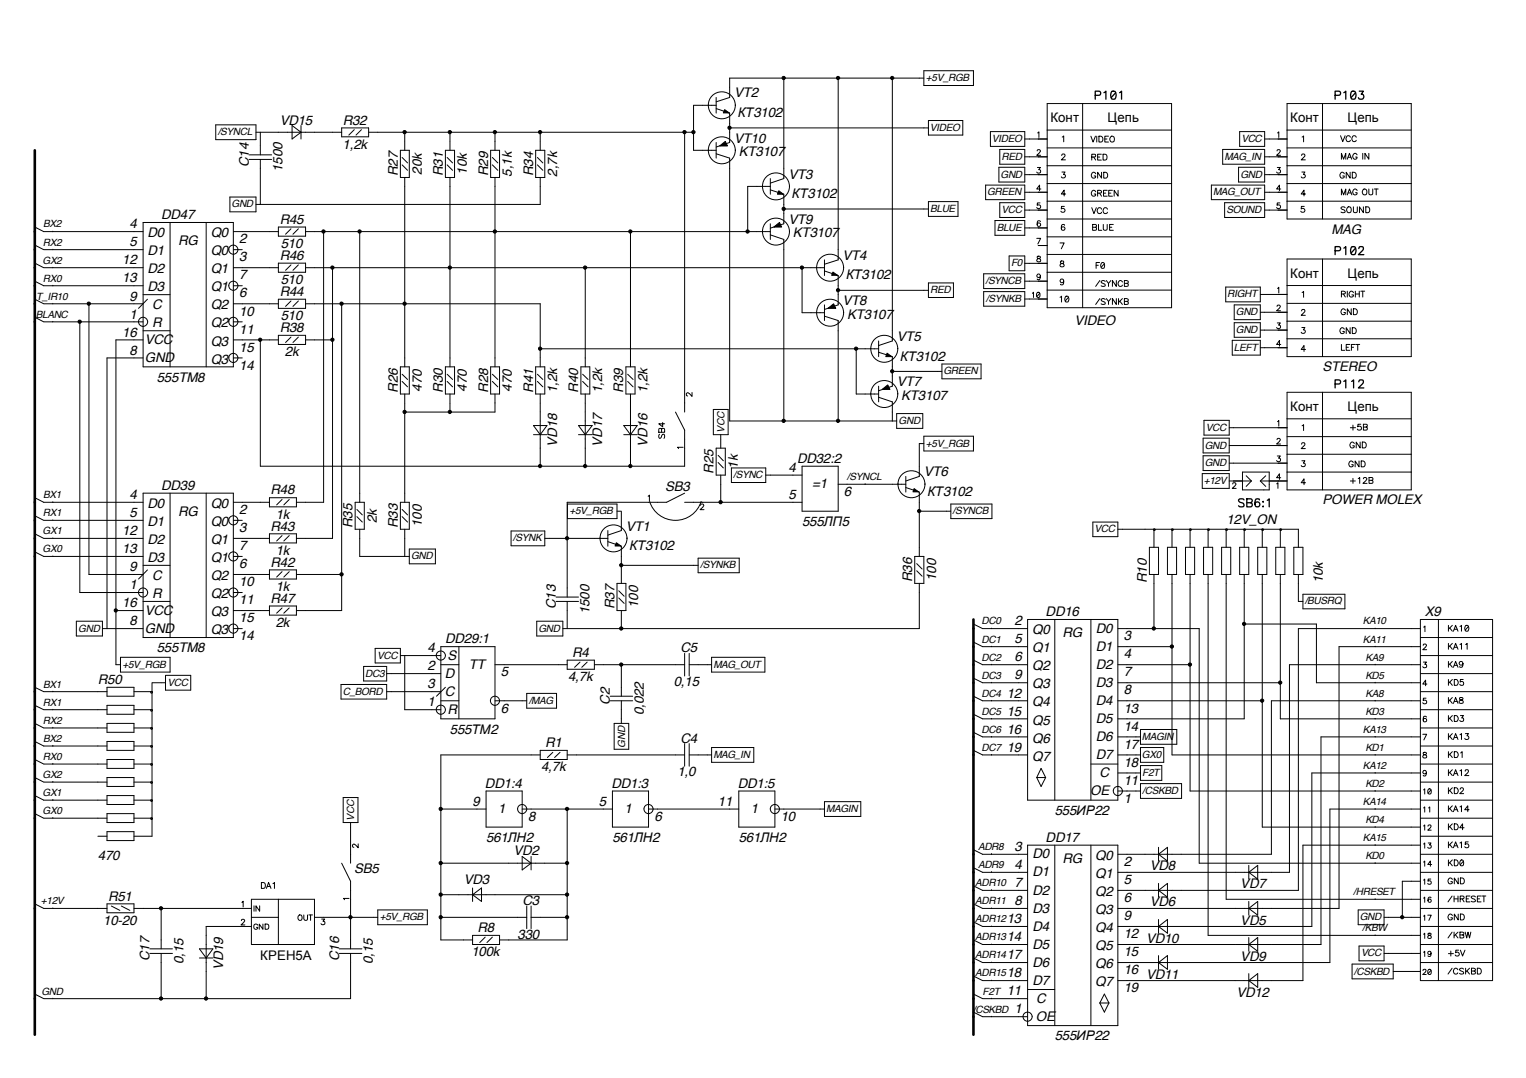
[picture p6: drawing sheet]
<svg xmlns="http://www.w3.org/2000/svg" width="297mm" height="210mm" viewBox="0 0 297 210" stroke-linecap="round" stroke-linejoin="round" font-family="sans-serif">
<defs><g id="words">
<g font-size="2.6">
<text x="142.9" y="19">VT2</text>
<text x="143.6" y="22.8">КТ3102</text>
<text x="204.5" y="23.8">Конт</text>
<text x="215.6" y="23.8">Цепь</text>
<text x="251.2" y="23.8">Конт</text>
<text x="262.3" y="23.8">Цепь</text>
<text x="54.4" y="24.3">VD15</text>
<text x="66.7" y="28.9">1,2k</text>
<text x="66.7" y="24.3">R32</text>
<text x="142.9" y="27.8">VT10</text>
<text x="48.4" y="32.6" transform="rotate(-90 48.4 32.6)">C14</text>
<text x="55" y="33.5" transform="rotate(-90 55 33.5)">1500</text>
<text x="77.4" y="34.3" transform="rotate(-90 77.4 34.3)">R27</text>
<text x="82.1" y="34" transform="rotate(-90 82.1 34)">20k</text>
<text x="86.2" y="34.3" transform="rotate(-90 86.2 34.3)">R31</text>
<text x="90.9" y="34" transform="rotate(-90 90.9 34)">10k</text>
<text x="95" y="34.3" transform="rotate(-90 95 34.3)">R29</text>
<text x="99.7" y="34.4" transform="rotate(-90 99.7 34.4)">5,1k</text>
<text x="103.8" y="34.3" transform="rotate(-90 103.8 34.3)">R34</text>
<text x="108.5" y="34.4" transform="rotate(-90 108.5 34.4)">2,7k</text>
<text x="143.8" y="30.4">KT3107</text>
<text x="153.5" y="34.8">VT3</text>
<text x="154.1" y="38.6">КТ3102</text>
<text x="25.2" y="48">5</text>
<text x="25.2" y="44.5">4</text>
<text x="28.7" y="46.2">D0</text>
<text x="31.4" y="42.7">DD47</text>
<text x="34.7" y="47.7">RG</text>
<text x="41" y="46.2">Q0</text>
<text x="46.6" y="47.4">2</text>
<text x="54.4" y="43.6">R45</text>
<text x="153.5" y="43.6">VT9</text>
<text x="154.3" y="46.2">KT3107</text>
<text x="259.2" y="45.5">MAG</text>
<text x="23.8" y="51.5">12</text>
<text x="28.7" y="53.2">D2</text>
<text x="28.7" y="49.7">D1</text>
<text x="41" y="53.2">Q1</text>
<text x="41" y="49.7">Q0</text>
<text x="46.6" y="50.9">3</text>
<text x="54.4" y="50.6">R46</text>
<text x="54.7" y="48.3">510</text>
<text x="164" y="50.6">VT4</text>
<text x="23.8" y="55">13</text>
<text x="25.2" y="58.5">9</text>
<text x="28.7" y="56.7">D3</text>
<text x="41" y="56.7">Q1</text>
<text x="46.6" y="54.4">7</text>
<text x="46.6" y="57.9">6</text>
<text x="54.4" y="57.6">R44</text>
<text x="54.7" y="55.3">510</text>
<text x="164" y="59.4">VT8</text>
<text x="164.7" y="54.4">КТ3102</text>
<text x="251.2" y="54.1">Конт</text>
<text x="262.3" y="54.1">Цепь</text>
<text x="23.8" y="65.5">16</text>
<text x="25.2" y="62">1</text>
<text x="29.6" y="63.8">R</text>
<text x="29.6" y="60.3">C</text>
<text x="41" y="63.8">Q2</text>
<text x="41" y="60.3">Q2</text>
<text x="46.6" y="65">11</text>
<text x="46.6" y="61.4">10</text>
<text x="54.4" y="64.7">R38</text>
<text x="54.7" y="62.3">510</text>
<text x="164.9" y="62">KT3107</text>
<text x="209.1" y="63.3">VIDEO</text>
<text x="25.2" y="69.1">8</text>
<text x="28.2" y="70.5">GND</text>
<text x="28.2" y="67">VCC</text>
<text x="41" y="67.3">Q3</text>
<text x="41" y="70.8">Q3</text>
<text x="46.6" y="72">14</text>
<text x="46.6" y="68.5">15</text>
<text x="55.5" y="69.4">2k</text>
<text x="174.5" y="66.4">VT5</text>
<text x="175.2" y="70.2">КТ3102</text>
<text x="30.5" y="74.3">555TM8</text>
<text x="77.4" y="76.5" transform="rotate(-90 77.4 76.5)">R26</text>
<text x="82.1" y="76.3" transform="rotate(-90 82.1 76.3)">470</text>
<text x="86.2" y="76.5" transform="rotate(-90 86.2 76.5)">R30</text>
<text x="90.9" y="76.3" transform="rotate(-90 90.9 76.3)">470</text>
<text x="95" y="76.5" transform="rotate(-90 95 76.5)">R28</text>
<text x="99.7" y="76.3" transform="rotate(-90 99.7 76.3)">470</text>
<text x="103.8" y="76.5" transform="rotate(-90 103.8 76.5)">R41</text>
<text x="108.5" y="76.6" transform="rotate(-90 108.5 76.6)">1,2k</text>
<text x="112.6" y="76.5" transform="rotate(-90 112.6 76.5)">R40</text>
<text x="117.2" y="76.6" transform="rotate(-90 117.2 76.6)">1,2k</text>
<text x="121.3" y="76.5" transform="rotate(-90 121.3 76.5)">R39</text>
<text x="126" y="76.6" transform="rotate(-90 126 76.6)">1,2k</text>
<text x="174.5" y="75.2">VT7</text>
<text x="175.4" y="77.8">KT3107</text>
<text x="257.4" y="72.3">STEREO</text>
<text x="251.2" y="80">Конт</text>
<text x="262.3" y="80">Цепь</text>
<text x="108.5" y="87" transform="rotate(-90 108.5 87)">VD18</text>
<text x="117.2" y="87" transform="rotate(-90 117.2 87)">VD17</text>
<text x="126" y="87" transform="rotate(-90 126 87)">VD16</text>
<text x="31.4" y="95.4">DD39</text>
<text x="129.5" y="95.6">SB3</text>
<text x="138.9" y="92.3" transform="rotate(-90 138.9 92.3)">R25</text>
<text x="143.6" y="91.3" transform="rotate(-90 143.6 91.3)">1k</text>
<text x="153.5" y="91.9">4</text>
<text x="155.2" y="90.1">DD32:2</text>
<text x="158.1" y="95.1">=1</text>
<text x="179.8" y="92.8">VT6</text>
<text x="25.2" y="100.7">5</text>
<text x="25.2" y="97.2">4</text>
<text x="28.7" y="98.9">D0</text>
<text x="34.7" y="100.4">RG</text>
<text x="41" y="98.9">Q0</text>
<text x="46.6" y="100.1">2</text>
<text x="52.7" y="96.3">R48</text>
<text x="53.7" y="101">1k</text>
<text x="73.3" y="101.8" transform="rotate(-90 73.3 101.8)">2k</text>
<text x="153.5" y="97.2">5</text>
<text x="164.3" y="96.6">6</text>
<text x="180.5" y="96.6">КТ3102</text>
<text x="238.7" y="102">12V_ON</text>
<text x="257.4" y="98.2">POWER MOLEX</text>
<text x="23.8" y="104.2">12</text>
<text x="23.8" y="107.7">13</text>
<text x="28.7" y="105.9">D2</text>
<text x="28.7" y="102.4">D1</text>
<text x="41" y="105.9">Q1</text>
<text x="41" y="102.4">Q0</text>
<text x="46.6" y="107.1">7</text>
<text x="46.6" y="103.6">3</text>
<text x="52.7" y="103.3">R43</text>
<text x="68.6" y="102.8" transform="rotate(-90 68.6 102.8)">R35</text>
<text x="77.4" y="102.8" transform="rotate(-90 77.4 102.8)">R33</text>
<text x="82.1" y="102.6" transform="rotate(-90 82.1 102.6)">100</text>
<text x="121.8" y="103.3">VT1</text>
<text x="122.5" y="107.1">КТ3102</text>
<text x="156.1" y="102.4">555ЛП5</text>
<text x="25.2" y="111.2">9</text>
<text x="28.7" y="109.4">D3</text>
<text x="29.6" y="113">C</text>
<text x="41" y="109.4">Q1</text>
<text x="41" y="113">Q2</text>
<text x="46.6" y="110.6">6</text>
<text x="52.7" y="110.3">R42</text>
<text x="53.7" y="108">1k</text>
<text x="177.5" y="113.4" transform="rotate(-90 177.5 113.4)">R36</text>
<text x="182.2" y="113.2" transform="rotate(-90 182.2 113.2)">100</text>
<text x="223.2" y="113.6" transform="rotate(-90 223.2 113.6)">R10</text>
<text x="257.5" y="113.6" transform="rotate(-90 257.5 113.6)">10k</text>
<text x="23.8" y="118.3">16</text>
<text x="25.2" y="114.7">1</text>
<text x="28.2" y="119.7">VCC</text>
<text x="29.6" y="116.5">R</text>
<text x="41" y="116.5">Q2</text>
<text x="41" y="120">Q3</text>
<text x="46.6" y="117.7">11</text>
<text x="46.6" y="114.1">10</text>
<text x="52.7" y="117.4">R47</text>
<text x="53.7" y="115">1k</text>
<text x="108.2" y="118.6" transform="rotate(-90 108.2 118.6)">C13</text>
<text x="114.8" y="119.6" transform="rotate(-90 114.8 119.6)">1500</text>
<text x="119.6" y="118.6" transform="rotate(-90 119.6 118.6)">R37</text>
<text x="124.2" y="118.4" transform="rotate(-90 124.2 118.4)">100</text>
<text x="203.5" y="120">DD16</text>
<text x="277.3" y="120">X9</text>
<text x="25.2" y="121.8">8</text>
<text x="28.2" y="123.2">GND</text>
<text x="41" y="123.5">Q3</text>
<text x="46.6" y="124.7">14</text>
<text x="46.6" y="121.2">15</text>
<text x="53.7" y="122.1">2k</text>
<text x="86.7" y="125.3">DD29:1</text>
<text x="197.4" y="121.8">2</text>
<text x="197.4" y="125.3">5</text>
<text x="200.9" y="123.5">Q0</text>
<text x="206.8" y="124.1">RG</text>
<text x="213.3" y="123.2">D0</text>
<text x="218.7" y="124.7">3</text>
<text x="30.5" y="127">555TM8</text>
<text x="83.2" y="127">4</text>
<text x="83.2" y="130.5">2</text>
<text x="87.1" y="128.5">S</text>
<text x="91.3" y="130.3">TT</text>
<text x="97.5" y="131.7">5</text>
<text x="111.4" y="127.9">R4</text>
<text x="132.5" y="127">C5</text>
<text x="197.4" y="128.8">6</text>
<text x="200.9" y="127">Q1</text>
<text x="200.9" y="130.5">Q2</text>
<text x="213.3" y="130.3">D2</text>
<text x="213.3" y="126.8">D1</text>
<text x="218.7" y="131.7">7</text>
<text x="218.7" y="128.2">4</text>
<text x="19" y="133.2">R50</text>
<text x="83.2" y="137.6">1</text>
<text x="83.2" y="134">3</text>
<text x="86.6" y="132">D</text>
<text x="86.6" y="135.5">C</text>
<text x="110.6" y="132.6">4,7k</text>
<text x="118.7" y="137.3" transform="rotate(-90 118.7 137.3)">C2</text>
<text x="131.1" y="133.6">0,15</text>
<text x="196" y="135.8">12</text>
<text x="197.4" y="132.3">9</text>
<text x="200.9" y="134">Q3</text>
<text x="200.9" y="137.6">Q4</text>
<text x="213.3" y="133.8">D3</text>
<text x="213.3" y="137.3">D4</text>
<text x="218.7" y="135.2">8</text>
<text x="87.1" y="139">R</text>
<text x="87.6" y="142.8">555ТМ2</text>
<text x="97.5" y="138.7">6</text>
<text x="125.3" y="139.3" transform="rotate(-90 125.3 139.3)">0,022</text>
<text x="196" y="139.3">15</text>
<text x="196" y="142.8">16</text>
<text x="200.9" y="141.1">Q5</text>
<text x="213.3" y="140.8">D5</text>
<text x="218.7" y="142.3">14</text>
<text x="218.7" y="138.7">13</text>
<text x="106.1" y="145.5">R1</text>
<text x="132.5" y="144.6">C4</text>
<text x="196" y="146.4">19</text>
<text x="200.9" y="144.6">Q6</text>
<text x="200.9" y="148.1">Q7</text>
<text x="213.3" y="144.3">D6</text>
<text x="213.3" y="147.8">D7</text>
<text x="218.7" y="145.8">17</text>
<text x="218.7" y="149.3">18</text>
<text x="94.4" y="153.4">DD1:4</text>
<text x="105.3" y="150.2">4,7k</text>
<text x="119" y="153.4">DD1:3</text>
<text x="131.9" y="151.2">1,0</text>
<text x="143.6" y="153.4">DD1:5</text>
<text x="212.2" y="154.9">OE</text>
<text x="214" y="151.4">C</text>
<text x="218.7" y="152.8">11</text>
<text x="92" y="156.9">9</text>
<text x="96.9" y="158.4">1</text>
<text x="102.8" y="159.8">8</text>
<text x="116.6" y="156.9">5</text>
<text x="121.5" y="158.4">1</text>
<text x="127.4" y="159.8">6</text>
<text x="139.7" y="156.9">11</text>
<text x="146.1" y="158.4">1</text>
<text x="152" y="159.8">10</text>
<text x="205.3" y="158.7">555ИР22</text>
<text x="218.7" y="156.3">1</text>
<text x="19" y="167.4">470</text>
<text x="94.6" y="163.9">561ЛН2</text>
<text x="99.9" y="166.6">VD2</text>
<text x="119.2" y="163.9">561ЛН2</text>
<text x="143.8" y="163.9">561ЛН2</text>
<text x="197.4" y="165.7">3</text>
<text x="201" y="167.1">D0</text>
<text x="203.5" y="163.9">DD17</text>
<text x="213.2" y="167.4">Q0</text>
<text x="68.9" y="170">SB5</text>
<text x="90.3" y="172.1">VD3</text>
<text x="197.4" y="169.2">4</text>
<text x="197.4" y="172.7">7</text>
<text x="201" y="170.7">D1</text>
<text x="206.8" y="168">RG</text>
<text x="213.2" y="171">Q1</text>
<text x="218.7" y="172.1">5</text>
<text x="218.7" y="168.6">2</text>
<text x="223.8" y="169.5">VD8</text>
<text x="241.4" y="173">VD7</text>
<text x="21" y="175.4">R51</text>
<text x="101.7" y="176.2">C3</text>
<text x="196" y="179.8">13</text>
<text x="197.4" y="176.2">8</text>
<text x="201" y="177.7">D3</text>
<text x="201" y="174.2">D2</text>
<text x="213.2" y="174.5">Q2</text>
<text x="213.2" y="178">Q3</text>
<text x="218.7" y="179.2">9</text>
<text x="218.7" y="175.7">6</text>
<text x="223.8" y="176.5">VD6</text>
<text x="20.1" y="180">10-20</text>
<text x="92.9" y="181.5">R8</text>
<text x="100.8" y="182.8">330</text>
<text x="196" y="183.3">14</text>
<text x="201" y="181.2">D4</text>
<text x="201" y="184.7">D5</text>
<text x="213.2" y="181.5">Q4</text>
<text x="213.2" y="185">Q5</text>
<text x="218.7" y="182.7">12</text>
<text x="223.1" y="183.6">VD10</text>
<text x="241.4" y="180">VD5</text>
<text x="29.1" y="187.2" transform="rotate(-90 29.1 187.2)">C17</text>
<text x="35.7" y="187.8" transform="rotate(-90 35.7 187.8)">0,15</text>
<text x="43.4" y="188.9" transform="rotate(-90 43.4 188.9)">VD19</text>
<text x="50.7" y="186.8">КРЕН5А</text>
<text x="66" y="187.2" transform="rotate(-90 66 187.2)">C16</text>
<text x="72.6" y="187.8" transform="rotate(-90 72.6 187.8)">0,15</text>
<text x="91.8" y="186.2">100k</text>
<text x="196" y="186.8">17</text>
<text x="196" y="190.3">18</text>
<text x="201" y="191.7">D7</text>
<text x="201" y="188.2">D6</text>
<text x="213.2" y="188.5">Q6</text>
<text x="218.7" y="189.7">16</text>
<text x="218.7" y="186.2">15</text>
<text x="223.1" y="190.6">VD11</text>
<text x="241.4" y="187.1">VD9</text>
<text x="196" y="193.8">11</text>
<text x="197.4" y="197.3">1</text>
<text x="201.7" y="195.3">C</text>
<text x="213.2" y="192">Q7</text>
<text x="218.7" y="193.2">19</text>
<text x="240.7" y="194.1">VD12</text>
<text x="201.6" y="198.8">OE</text>
<text x="205.3" y="202.6">555ИР22</text>
</g>
<g font-size="1.9">
<text x="180.2" y="15.8">+5V_RGB</text>
<text x="42.4" y="26.3">/SYNCL</text>
<text x="181" y="25.5">VIDEO</text>
<text x="193.1" y="27.7">VIDEO</text>
<text x="241.6" y="27.7">VCC</text>
<text x="194.8" y="34.6">GND</text>
<text x="194.9" y="31.1">RED</text>
<text x="238.3" y="31.1">MAG_IN</text>
<text x="241.5" y="34.6">GND</text>
<text x="45.1" y="40.4">GND</text>
<text x="181.1" y="41.3">BLUE</text>
<text x="192.2" y="38">GREEN</text>
<text x="194.9" y="41.5">VCC</text>
<text x="236.1" y="38">MAG_OUT</text>
<text x="238.7" y="41.5">SOUND</text>
<text x="8.3" y="47.8">RX2</text>
<text x="8.4" y="44.3">BX2</text>
<text x="194" y="45">BLUE</text>
<text x="8.3" y="51.3">GX2</text>
<text x="196.8" y="51.9">F0</text>
<text x="7.1" y="58.3">T_IR10</text>
<text x="8.3" y="54.8">RX0</text>
<text x="181.1" y="57.1">RED</text>
<text x="191.8" y="55.3">/SYNCB</text>
<text x="191.9" y="58.8">/SYNKB</text>
<text x="238.9" y="57.9">RIGHT</text>
<text x="7" y="61.9">BLANC</text>
<text x="240.6" y="64.9">GND</text>
<text x="240.6" y="61.4">GND</text>
<text x="240.2" y="68.3">LEFT</text>
<text x="183.6" y="72.9">GREEN</text>
<text x="174.9" y="82.6">GND</text>
<text x="234.7" y="83.9">VCC</text>
<text x="141" y="84.3" transform="rotate(-90 141 84.3)">VCC</text>
<text x="180.2" y="87">+5V_RGB</text>
<text x="234.5" y="87.3">GND</text>
<text x="142.7" y="93.1">/SYNC</text>
<text x="164.8" y="93.5">/SYNCL</text>
<text x="234.3" y="94.2">+12V</text>
<text x="234.5" y="90.8">GND</text>
<text x="8.3" y="100.5">RX1</text>
<text x="8.4" y="97">BX1</text>
<text x="110.8" y="100.1">+5V_RGB</text>
<text x="185.4" y="100.1">/SYNCB</text>
<text x="8.3" y="107.5">GX0</text>
<text x="8.3" y="104">GX1</text>
<text x="99.8" y="105.4">/SYNK</text>
<text x="213.1" y="103.6">VCC</text>
<text x="80" y="108.9">GND</text>
<text x="136.3" y="110.7">/SYNKB</text>
<text x="254" y="117.7">/BUSRQ</text>
<text x="15.2" y="123">GND</text>
<text x="104.8" y="123">GND</text>
<text x="191.1" y="121.6">DC0</text>
<text x="191.1" y="125.1">DC1</text>
<text x="265.3" y="121.6">KA10</text>
<text x="265.3" y="125.1">KA11</text>
<text x="23.8" y="130">+5V_RGB</text>
<text x="71.1" y="131.8">DC3</text>
<text x="73.4" y="128.2">VCC</text>
<text x="138.9" y="130">MAG_OUT</text>
<text x="191.1" y="128.6">DC2</text>
<text x="265.8" y="128.6">KA9</text>
<text x="8.3" y="137.4">RX1</text>
<text x="8.4" y="133.9">BX1</text>
<text x="32.6" y="133.5">VCC</text>
<text x="66.7" y="135.3">C_BORD</text>
<text x="102.9" y="137">/MAG</text>
<text x="191.1" y="132.1">DC3</text>
<text x="191.1" y="135.7">DC4</text>
<text x="265.8" y="132.1">KD5</text>
<text x="265.8" y="135.7">KA8</text>
<text x="8.3" y="140.9">RX2</text>
<text x="191.1" y="142.7">DC6</text>
<text x="191.1" y="139.2">DC5</text>
<text x="265.3" y="142.7">KA13</text>
<text x="265.8" y="139.2">KD3</text>
<text x="8.3" y="148">RX0</text>
<text x="8.4" y="144.5">BX2</text>
<text x="121.7" y="145.6" transform="rotate(-90 121.7 145.6)">GND</text>
<text x="138.9" y="147.6">MAG_IN</text>
<text x="191.1" y="146.2">DC7</text>
<text x="222.3" y="147.6">GX0</text>
<text x="222.3" y="144.1">MAGIN</text>
<text x="265.3" y="149.7">KA12</text>
<text x="265.8" y="146.2">KD1</text>
<text x="8.3" y="151.5">GX2</text>
<text x="8.3" y="155">GX1</text>
<text x="222.3" y="154.6">/CSKBD</text>
<text x="222.3" y="151.1">F2T</text>
<text x="265.8" y="153.2">KD2</text>
<text x="8.3" y="158.5">GX0</text>
<text x="69" y="159.8" transform="rotate(-90 69 159.8)">VCC</text>
<text x="160.8" y="158.1">MAGIN</text>
<text x="265.3" y="156.7">KA14</text>
<text x="265.8" y="160.2">KD4</text>
<text x="190.4" y="165.5">ADR8</text>
<text x="265.3" y="163.8">KA15</text>
<text x="265.8" y="167.3">KD0</text>
<text x="189.8" y="172.6">ADR10</text>
<text x="190.4" y="169.1">ADR9</text>
<text x="8" y="176.1">+12V</text>
<text x="73.9" y="179.2">+5V_RGB</text>
<text x="189.8" y="179.6">ADR12</text>
<text x="189.8" y="176.1">ADR11</text>
<text x="263.4" y="174.3">/HRESET</text>
<text x="264.7" y="179.2">GND</text>
<text x="189.8" y="183.1">ADR13</text>
<text x="265.2" y="181.3">/KBW</text>
<text x="189.8" y="190.1">ADR15</text>
<text x="189.8" y="186.6">ADR14</text>
<text x="263.5" y="189.8">/CSKBD</text>
<text x="264.9" y="186.2">VCC</text>
<text x="8.1" y="193.6">GND</text>
<text x="189.4" y="197.2">/CSKBD</text>
<text x="191.3" y="193.6">F2T</text>
</g>
</g></defs>
<g fill="none" stroke="#000" stroke-width=".19">
<path d="M139.4 19v3M152.6 15.2v19.6l-2.7 .9M163.2 15.2v35.4l-2.7 .8M173.7 15.2v51.2l-2.7 .9M179.8 15.2h-37.8v3.8l-2.6 .8M179.8 13.8h9.7v2.9h-9.7zM42 24.3h7.8v2.9h-7.8zM44.7 38.4h5.1v2.8h-5.1zM48.5 30.2h4.4M48.5 31h4.4M49.8 25.8h16.7M50.7 25.8v4.4"/>
<path d="M50.7 31v8.8M56.9 24.4l1.7 1.4-1.7 1.3zM58.6 24.4v2.7M66.5 24.9h5.3v1.7h-5.3zM69 25.2l-1.1 1.1M70.4 25.2l-1.1 1.1M71.8 25.8h63.2M77.9 29.3h1.8v5.3h-1.8zM78.3 30.7l1 1M78.3 32.1l1 1.1M78.8 25.8v3.5M78.8 34.6v36.8"/>
<path d="M86.7 29.3h1.8v5.3h-1.8zM87 30.7l1.1 1M87 32.1l1.1 1.1M87.6 25.8v3.5M87.6 34.6v36.8M95.5 29.3h1.7v5.3h-1.7zM95.8 30.7l1.1 1M95.8 32.1l1.1 1.1M96.4 25.8v3.5M96.4 34.6v36.8M104.3 29.3h1.7v5.3h-1.7zM104.6 30.7l1.1 1"/>
<path d="M104.6 32.1l1.1 1.1M105.2 25.8v3.5M105.2 34.6v5.2h-55.4M133.3 25.8v54.4M139.4 20.5h-4.4v8.8h4.4M139.4 21.1l2.6 .9v5.7l-2.6 .9M139.4 29.9l2.6 .9v51.2h32.5M139.4 27.7v3.1M142 24.9h38.7M149.9 36.3h-4.4v8.8M149.9 37l2.7 .8v5.8l-2.7 .8M149.9 34.8v3"/>
<path d="M180.7 23.5h6.7v2.8h-6.7zM180.7 39.3h5.8v2.8h-5.8zM191.9 36h7.6v2.9h-7.6zM192.8 25.6h6.7v2.9h-6.7zM194.4 32.6h5.1v2.8h-5.1zM194.6 29.1h4.9v2.9h-4.9zM194.6 39.5h4.9v2.8h-4.9zM199.5 37.4h4.3M199.5 34h4.3M199.5 30.5h4.3M199.5 27.1h4.3M201.9 29.4l.1-.2 .3-.1 .2 .4-.7 .7h.8"/>
<path d="M201.9 32.6h.6l-.3 .4a.38 .38 0 0 1 .4 .4 .38 .38 0 0 1-.4 .4 .38 .38 0 0 1-.4-.3M202 25.9l.2-.2v1.1M202.4 39.5h-.5v.5a.4 .4 0 0 1 .6 0 .4 .4 0 0 1-.1 .6 .4 .4 0 0 1-.6-.2M202.6 36.8h-.8l.6-.8v1.1M203.8 20.2h24.2v39.7h-24.2zM203.8 35.7h24.2M203.8 39.2h24.2M203.8 32.3h24.2M203.8 25.3h24.2M203.8 28.8h24.2M206.7 30.3l.2-.3h.3l.1 .2v.3l-.7 .6h.8M206.7 33.5h.6l-.3 .5a.38 .38 0 0 1 .2 .6 .38 .38 0 0 1-.6-.2"/>
<path d="M206.8 26.7l.3-.2v1.1M207.4 37.8h-.8l.5-.8v1.2M210.7 20.2v39.7M212.3 26.5l.5 1.2 .4-1.2M212.5 30.6l.7-.1v-.4l-.7-.1v1.2M212.9 30.6l.4 .6M213.3 37.4a.52 .52 0 0 0-.9-.1 .52 .52 0 0 0 .3 .9l.5-.1 .1-.3h-.3M213.3 33.8a.52 .52 0 0 0-.9 0 .52 .52 0 0 0 .3 .8h.5l.1-.3h-.3M213.5 26.5v1.2M213.7 37.6l.7-.1v-.3l-.7-.1v1.1M213.7 30.6h.4M213.9 26.5h.4a.61 .61 0 0 1 .4 .6 .61 .61 0 0 1-.4 .6h-.4z"/>
<path d="M214 37.6l.4 .6M214.4 30h-.7v1.2h.7M214.4 33.5v1.2l-.7-1.2v1.2M214.7 30h.4a.61 .61 0 0 1 .4 .6 .61 .61 0 0 1-.4 .6h-.4zM214.8 37.6h.4M214.8 33.5h.4a.61 .61 0 0 1 .4 .6 .61 .61 0 0 1-.4 .6h-.4zM215.1 27.1h.4M215.5 37.1h-.7v1.1h.7M215.8 26.5h-.7v1.2h.7M215.8 37.6h.4M216.2 26.7a.51 .51 0 0 1 .7 0 .51 .51 0 0 1 0 .7 .52 .52 0 0 1-.8 .1 .52 .52 0 0 1 .1-.8zM216.5 37.1h-.7v1.1h.7"/>
<path d="M217.6 37.1v1.1l-.7-1.1v1.1M235.8 36h10.4v2.9h-10.4zM238 29.1h8.2v2.9h-8.2zM238.4 39.5h7.8v2.8h-7.8zM241.1 32.6h5.1v2.8h-5.1zM241.3 25.6h4.9v2.9h-4.9zM246.2 37.4h4.3M246.2 34h4.3M246.2 30.5h4.3M246.2 27.1h4.3M248.6 29.4l.1-.2 .3-.1 .2 .4-.7 .7h.8M248.6 32.6h.6l-.3 .4a.38 .38 0 0 1 .4 .4 .38 .38 0 0 1-.4 .4 .38 .38 0 0 1-.4-.3"/>
<path d="M248.7 25.9l.2-.2v1.1M249.1 39.5h-.5v.5a.4 .4 0 0 1 .6 0 .4 .4 0 0 1-.1 .6 .4 .4 0 0 1-.6-.2M249.3 36.8h-.8l.5-.8v1.1M250.5 20.2h24.2v22.4h-24.2zM250.5 35.7h24.2M250.5 39.2h24.2M250.5 32.3h24.2M250.5 25.3h24.2M250.5 28.8h24.2M253.4 30.3l.2-.3h.3l.1 .2v.3l-.7 .6h.8M253.4 33.5h.6l-.3 .5a.38 .38 0 0 1 .2 .6 .38 .38 0 0 1-.6-.2M253.4 26.7l.3-.2v1.1"/>
<path d="M254.1 37.8h-.8l.5-.8v1.2M257.4 20.2v22.4M260.9 26.4l.5 1.2 .4-1.2M261.1 37.9v-1.1l.4 1.1 .5-1.1v1.1M261.1 31v-1.1l.4 1.1 .5-1.1v1.1M261.7 33.8a.52 .52 0 0 0-.9 0 .52 .52 0 0 0 .3 .8h.5l.1-.3h-.3M262.3 37.9l.4-1.1 .4 1.1M262.3 31l.4-1.1 .4 1.1M262.4 37.6h.6M262.4 30.6h.6M262.8 33.5v1.2l-.8-1.2v1.2M262.8 26.7a.43 .43 0 0 0-.5-.3 .43 .43 0 0 0-.3 .5 .47 .47 0 0 0 .2 .6 .47 .47 0 0 0 .6-.2"/>
<path d="M263.2 33.5h.4a.61 .61 0 0 1 .4 .6 .61 .61 0 0 1-.4 .6h-.4zM264 26.7a.43 .43 0 0 0-.5-.3 .43 .43 0 0 0-.4 .5 .47 .47 0 0 0 .3 .6 .47 .47 0 0 0 .6-.2M264.2 37.1a.52 .52 0 0 0-.9 0 .52 .52 0 0 0 .3 .8l.5-.1 .1-.3h-.3M264.2 30.2a.52 .52 0 0 0-.9 0 .52 .52 0 0 0 .3 .8l.5-.1 .1-.3h-.3M265.3 29.9v1.1M265.3 37a.51 .51 0 0 1 .7 0 .51 .51 0 0 1 0 .7 .52 .52 0 0 1-.8 .1 .52 .52 0 0 1 .1-.8zM266.4 36.8l.1 1 .2 .1 .5-.1v-1M266.4 29.9v1.1l-.7-1.1v1.1M267.5 36.8h.8M267.9 36.8v1.1M6.8 58.3l1.7 .9h19.4M6.8 51.2l1.7 .9h19.4"/>
<path d="M6.8 47.7l1.7 .9h19.4M6.8 54.8l1.7 .8h19.4M6.8 44.2l1.7 .9h19.4M10.3 45v.1M10.3 48.5v.1M10.3 52v.1M10.3 55.6h.1M10.3 59.1v.1M17.3 59.2v52.7h10.6M27.9 43.3h17.5v28.1h-17.5zM27.9 57.4h5.2M28.7 58.3l-1.7 1.7"/>
<path d="M33.1 43.3v28.1M40.1 43.3v28.1M45.4 59.2h8.8M45.4 52.1h8.8M45.4 48.6h1.8M45.4 55.6h1.8M45.4 45.1h8.8M54.2 44.2h5.3v1.8h-5.3zM54.2 51.2h5.3v1.8h-5.3zM54.2 58.3h5.3v1.7h-5.3zM56.6 51.6l-1 1M56.6 58.6l-1 1.1"/>
<path d="M56.6 44.5l-1 1.1M58.1 51.6l-1.1 1M58.1 58.6l-1.1 1.1M58.1 44.5l-1.1 1.1M59.5 59.2h45.7v12.2M59.5 52.1h101M59.5 45.1h90.4M63 45.1v52.7h-5.3M64.7 52.1v52.7h-7M66.5 59.2v59.7h-8.8M70 45.1v52.7M113.9 52.1v19.3"/>
<path d="M122.7 45.1v26.3M149.9 45.7l2.7 .9v35.4M149.9 43.6v3M152.6 40.7h28.1M156.1 52.1v8.8h4.4M160.5 52.8l2.7 .9v5.7l-2.7 .9M160.5 50.6v3.1M160.5 59.4v3M163.2 56.5h17.5M180.7 55.1h4.9v2.8h-4.9zM191.5 53.3h8v2.9h-8zM191.5 56.8h8v2.8h-8z"/>
<path d="M193.7 42.9h5.8v2.9h-5.8zM196.4 49.8h3.1v2.9h-3.1zM199.5 40.9h4.3M199.5 58.2h4.3M199.5 54.8h4.3M199.5 51.3h4.3M199.5 44.4h4.3M201 57.1l.2-.2v1M201.8 46.4h.8l-.6 1.1M201.9 57a.5 .5 0 0 1 .6 .3 .5 .5 0 0 1-.4 .6l-.3-.1v-.5zM201.9 49.9v.4l.7 .3a.38 .38 0 0 1-.4 .4 .38 .38 0 0 1-.4-.4l.7-.5-.1-.2zM202.1 47.8h1.7"/>
<path d="M202.4 57.1l-.6 .7M202.5 53.7a.35 .35 0 0 1-.4 .3 .35 .35 0 0 1-.3-.4 .35 .35 0 0 1 .6-.2 .56 .56 0 0 1 .1 .7 .56 .56 0 0 1-.6 .3v-.1M202.5 43.2l-.3-.2a.6 .6 0 0 0-.4 .5 .6 .6 0 0 0 .4 .6 .34 .34 0 0 0 .4-.4 .34 .34 0 0 0-.4-.3 .34 .34 0 0 0-.3 .3M203.8 53h24.2M203.8 56.5h24.2M203.8 46.1h24.2M203.8 49.5h24.2M203.8 42.6h24.2M206.3 57.9l.3-.2v1.1M206.3 47.3h.8l-.5 1.1M206.5 50.9v.3l.5 .2 .1 .2a.37 .37 0 0 1-.4 .4 .37 .37 0 0 1-.2-.6l.5-.2 .1-.2-.3-.2zM207.1 54.7a.36 .36 0 0 1-.6 .3 .36 .36 0 0 1-.1-.6 .36 .36 0 0 1 .6 .1l.1 .2a.52 .52 0 0 1-.5 .8l-.2-.2"/>
<path d="M207.2 40.2h-.6v.5a.42 .42 0 0 1 .6 0 .42 .42 0 0 1-.1 .6 .42 .42 0 0 1-.6-.2M207.2 43.9l-.2-.2a.62 .62 0 0 0-.4 .5 .62 .62 0 0 0 .3 .6 .35 .35 0 0 0 .4-.3 .35 .35 0 0 0-.3-.4 .35 .35 0 0 0-.4 .4M207.4 57.7a.57 .57 0 0 1 .7 .4 .57 .57 0 0 1-.4 .7h-.3l-.1-.5zM208 57.9l-.7 .7M212.5 40.4l.4 1.2 .5-1.2M212.7 43.7l.7 .1v.2l-.2 .3 .2 .2v.3h-.7zM212.7 44.3h.5M213.4 51.7h.4M213.8 43.7v1.1h.7M214 51.1h-.6v1.2M214.1 58.1l-.8 1.2M214.1 54.6l-.8 1.2"/>
<path d="M214.4 51.2a.33 .33 0 0 1 .6 .2l-.1 .8a.57 .57 0 0 1-.7-.3 .57 .57 0 0 1 .2-.7zM214.4 40.7a.43 .43 0 0 0-.5-.3 .43 .43 0 0 0-.3 .5 .47 .47 0 0 0 .2 .6 .47 .47 0 0 0 .6-.2M214.8 43.7v1l.3 .1 .4-.1v-1M215 51.4l-.7 .6M215.1 58.3l-.3-.2-.5 .2 .2 .3 .6 .4v.2l-.3 .1-.5-.1M215.1 54.8l-.3-.2-.5 .2 .2 .3 .6 .4v.1l-.3 .2-.5-.2M215.3 58.1l.5 .6v.6M215.3 54.6l.5 .6v.6M215.6 40.7a.43 .43 0 0 0-.5-.3 .43 .43 0 0 0-.4 .5 .47 .47 0 0 0 .2 .6 .47 .47 0 0 0 .7-.2M216 44.3h.4M216.2 58.1l-.4 .6M216.2 54.6l-.4 .6"/>
<path d="M216.7 43.7h-.7v1.1h.7M217.3 58.1v1.2l-.8-1.2v1.2M217.3 54.6v1.2l-.8-1.2v1.2M217.7 58.1v1.2M218 58.6l.5 .7M218.5 54.9a.52 .52 0 0 0-.9 0 .52 .52 0 0 0 .3 .8h.4l.2-.2M218.5 58.1l-.8 .8M218.9 58.1l.7 .2v.3l-.3 .1 .3 .1v.4l-.7 .1zM218.9 54.6l.7 .2v.3l-.3 .1 .3 .1v.4l-.7 .1zM218.9 58.7h.4M218.9 55.2h.4M238.6 55.9h6.7v2.9h-6.7z"/>
<path d="M240.2 59.4h5.1v2.8h-5.1zM245.3 57.3h5.2M246.2 40.9h4.3M248.6 59.7l.1-.2 .3-.1 .2 .3-.7 .8h.8M248.7 56.1l.2-.2v1.1M250.5 55.6h24.2M250.5 50.4h24.2v19h-24.2zM250.5 59.1h24.2M253.4 57l.3-.3v1.2M253.9 40.2h-.6v.5a.42 .42 0 0 1 .6 0 .42 .42 0 0 1-.1 .6 .42 .42 0 0 1-.6-.2M257.4 50.4v19M261.1 57.2h.7v-.4l-.7-.1v1.1"/>
<path d="M261.5 57.2l.4 .6M261.8 40.4l-.3-.1-.5 .1 .2 .3 .5 .3 .1 .3-.3 .1-.5-.1M262.3 56.7v1.1M262.4 40.3h.1a.56 .56 0 0 1 .5 .6 .56 .56 0 0 1-.6 .5l-.3-.4v-.3zM263.4 57a.52 .52 0 0 0-.8 0 .52 .52 0 0 0 .2 .8l.6-.1v-.3h-.3M263.4 40.3l.1 1 .3 .1 .4-.1v-1M263.8 56.7v1.1M263.8 57.2h.8M264.6 56.7v1.1M264.9 56.7h.7M265.3 56.7v1.1M265.4 40.3v1.1l-.8-1.1v1.1"/>
<path d="M265.9 40.3h.3a.61 .61 0 0 1 .4 .5 .61 .61 0 0 1-.4 .6h-.3zM6.8 61.8l1.7 .9h19.4M10.3 62.6v.1M15.5 62.7v52.7h12.4M27.9 66.2h-5.3v63.2h.9M27.9 69.7h-7.1v52.7M27.9 64.4h5.2M45.4 62.7h1.8M45.4 66.2h8.8M45.4 69.7h1.8M50.7 66.2v24.6h82.6v-7.1l-1.8-3.5M54.2 65.3h5.3v1.8h-5.3z"/>
<path d="M56.6 65.6l-1 1.1M58.1 65.6l-1.1 1.1M59.5 66.2h5.2M77.9 71.4h1.8v5.3h-1.8zM78.3 72.9l1 1M78.3 74.3l1 1M78.8 76.7v21.1M86.7 71.4h1.8v5.3h-1.8zM87 72.9l1.1 1M87 74.3l1.1 1M87.6 76.7v3.5M95.5 71.4h1.7v5.3h-1.7z"/>
<path d="M95.8 72.9l1.1 1M95.8 74.3l1.1 1M96.4 76.7v3.5h-17.6M104.3 71.4h1.7v5.3h-1.7zM104.6 72.9l1.1 1M104.6 74.3l1.1 1M105.2 76.7v14.1M105.2 67.9h65.8M113.1 71.4h1.7v5.3h-1.7zM113.4 72.9l1.1 1M113.4 74.3l1.1 1M113.9 76.7v14.1"/>
<path d="M121.8 71.4h1.8v5.3h-1.8zM122.2 72.9l1 1M122.2 74.3l1 1M122.7 76.7v14.1M134.7 76.4v.8l-.8-.7-.3 .2v.3l.3 .1M138.9 79.7h2.8v4.9h-2.8zM160.5 61.6l2.7 .8v19.6M166.7 67.9v8.8h4.3M171 68.6l2.7 .8v5.8l-2.7 .9M171 77.4l2.7 .8v3.8M171 66.4v3M171 75.2v3"/>
<path d="M173.7 72.3h9.6M183.3 70.9h7.7v2.9h-7.7zM239.9 66.3h5.4v2.8h-5.4zM240.2 62.8h5.1v2.9h-5.1zM245.3 67.7h5.2M245.3 64.3h5.2M245.3 60.8h5.2M248.6 62.9h.6l-.3 .4a.38 .38 0 0 1 .4 .4 .38 .38 0 0 1-.4 .4 .38 .38 0 0 1-.4-.3M249.3 67.1h-.8l.5-.8v1.1M250.5 76.4h24.2v19h-24.2zM250.5 66h24.2M250.5 62.5h24.2"/>
<path d="M253.4 60.6l.2-.3h.3l.1 .2v.2l-.7 .7h.8M253.4 63.8h.6l-.3 .4a.38 .38 0 0 1 .2 .7 .38 .38 0 0 1-.6-.2M254.1 68h-.8l.5-.7v1.1M257.4 76.4v19M261.1 67.1v1.1h.6M261.7 64.1a.52 .52 0 0 0-.9 0 .52 .52 0 0 0 .3 .8l.5-.1 .1-.3h-.3M261.9 60.4a.52 .52 0 0 0-.9 0 .52 .52 0 0 0 .3 .8l.5-.1 .1-.3h-.3M262 67.6h.5M262.8 67.1h-.8v1.1h.8M262.8 63.8v1.2l-.8-1.2v1.2M263 60.1v1.2l-.7-1.2v1.2M263.1 67.6h.4"/>
<path d="M263.2 63.8h.4a.61 .61 0 0 1 .4 .6 .61 .61 0 0 1-.4 .6h-.4zM263.4 60.1h.4a.61 .61 0 0 1 .4 .6 .61 .61 0 0 1-.4 .6h-.4zM263.8 67.1h-.7v1.1M263.9 67.1h.8M264.3 67.1v1.1M6.8 96.9l1.7 .9h19.4M10.3 97.7v.1M27.9 96h17.5v28.1h-17.5zM33.1 96v28.1M40.1 96v28.1M45.4 97.8h7.1M52.5 96.9h5.2v1.8h-5.2z"/>
<path d="M54.9 97.3l-1.1 1M56.3 97.3l-1.1 1M69.1 97.8h1.8v5.3h-1.8zM69.5 99.2l1 1.1M77.9 97.8h1.8v5.3h-1.8zM78.3 99.2l1 1.1M103.8 84.6h2.7M103.8 82.9h2.7l-1.3 1.7zM110.4 98.1h9.7v2.9h-9.7zM112.6 84.6h2.7M112.6 82.9h2.7l-1.4 1.7zM120.1 99.5h.8v3.8l-2.6 .9"/>
<path d="M121.4 84.6h2.6M121.4 82.9h2.6l-1.3 1.7zM126.2 96.6l.2-.2v1.1M126.4 97.6a5.3 5.3 0 0 0 5.1 3.7 5.3 5.3 0 0 0 5-3.7M128.3 83.5l.3-.1 .2 .3 .2-.3 .3 .1 .1 .7h-1.2zM128.4 84.6l-.2 .3 .2 .5 .3-.2 .1-.4 .3-.2h.1l.2 .3-.2 .5M128.8 83.7v.5M129 82.3v.8l-.8-.6h1.2M133 87.1h-1.1l.2 .2M133.3 96l-3.5 1.8h-19.4v18.5M133.3 97.8h22.8M136.4 98.4v-.2l.4-.1 .2 .4-.7 .7h.7"/>
<path d="M139.4 87.3h1.8v5.2h-1.8zM139.8 88.7l1 1M139.8 90.1l1 1M140.3 84.6v2.7M140.3 92.5v5.3M142.4 91.1h6.7v2.9h-6.7zM149.1 92.5h7M156.1 90.8h7.1v8.7h-7.1zM163.2 94.3h13.1M168.4 94.2v.1M174.5 80.5h5.1v2.9h-5.1zM176.3 94.9l2.6 .9v12.5"/>
<path d="M176.3 92.8v3M178.9 99.5h6.2M179.8 86.4h-.9v6.4l-2.6 .9M179.8 84.9h9.7v2.9h-9.7zM185.1 98.1h8v2.9h-8zM234 92.2h5.3v2.9h-5.3zM234.2 85.3h5.1v2.9h-5.1zM234.2 88.7h5.1v2.9h-5.1zM234.4 81.8h4.9v2.9h-4.9zM239.3 90.2h11.2M239.3 86.8h11.2M239.3 83.3h11.2"/>
<path d="M239.3 93.7h4.3M239.9 94.2l.1-.2h.4l.2 .3-.7 .8h.7M241.9 91.9h5.2v3.5h-5.2zM242.6 92.6l1 1.1M243.6 93.7l-1 1M245.3 93.7h5.2M245.3 93.7l1.1 1M246.4 92.6l-1.1 1.1M248.5 94.2l.3-.2v1.1M248.6 85.6l.1-.2h.3l.2 .3-.7 .8h.8M248.6 88.8h.6l-.3 .4a.38 .38 0 0 1 .4 .4 .38 .38 0 0 1-.4 .4 .38 .38 0 0 1-.4-.3M248.7 82.1l.2-.2v1.1"/>
<path d="M249.3 93h-.8l.5-.7v1.1M250.5 91.9h24.2M250.5 88.4h24.2M250.5 81.5h24.2M250.5 85h24.2M253.4 86.5l.2-.3h.3l.1 .2v.3l-.7 .6h.8M253.4 89.7h.6l-.3 .5a.38 .38 0 0 1 .2 .6 .38 .38 0 0 1-.6-.2M253.4 82.9l.3-.2v1.1M254.1 94h-.8l.5-.8v1.2M262.8 83.3h1.1M262.8 93.7h1M263.4 82.8v.9"/>
<path d="M263.4 93.1v1M263.4 90.1a.52 .52 0 0 0-.8 0 .52 .52 0 0 0 .2 .8l.6-.1v-.3h-.3M263.6 86.4a.52 .52 0 0 0-.8 0 .52 .52 0 0 0 .2 .8l.6-.1v-.3h-.3M264.4 93.2l.3-.2v1.1M264.5 89.8v1.1l-.7-1.1v1.1M264.8 86.1v1.1l-.8-1.1v1.1M264.9 82.6h-.6v.5a.42 .42 0 0 1 .6 0 .42 .42 0 0 1-.1 .7 .42 .42 0 0 1-.6-.3M265 89.8h.3a.61 .61 0 0 1 .4 .5 .61 .61 0 0 1-.4 .6h-.3zM265.2 86.1h.4a.61 .61 0 0 1 .3 .5 .61 .61 0 0 1-.3 .6h-.4zM265.4 93.2l.1-.2h.3l.3 .3-.8 .8h.8M265.4 82.6l.7 .1v.2l-.2 .3 .2 .2v.3h-.7zM265.4 83.2h.5"/>
<path d="M266.5 93h.7l.1 .3-.3 .2 .3 .2-.1 .4h-.7zM266.5 93.5h.5M6.8 103.9l1.7 .9h19.4M6.8 100.4l1.7 .9h19.4M6.8 107.5l1.7 .8h19.4M10.3 101.2v.1M10.3 104.7v.1M10.3 108.3h.1M22.6 118.9h5.3M27.9 110.1h5.2M27.9 117.1h5.2M28.7 111l-1.7 1.7"/>
<path d="M45.4 104.8h7.1M45.4 101.3h1.8M45.4 108.3h1.8M45.4 111.9h7.1M45.4 118.9h7.1M45.4 115.4h1.8M52.5 103.9h5.2v1.8h-5.2zM52.5 111h5.2v1.7h-5.2zM52.5 118h5.2v1.8h-5.2zM54.9 118.4l-1.1 1M54.9 104.3l-1.1 1M54.9 111.3l-1.1 1.1"/>
<path d="M56.3 118.4l-1.1 1M56.3 104.3l-1.1 1M56.3 111.3l-1.1 1.1M57.7 111.9h8.8M69.5 100.6l1 1.1M70 103.1v5.2h9.7M78.3 100.6l1 1.1M78.8 103.1v5.2M79.7 106.9h5.1v2.9h-5.1zM99.5 103.4h6.5v2.9h-6.5zM106 104.8h12.3M108.2 117.1h4.4"/>
<path d="M108.2 116.3h4.4M110.4 117.1v5.3M118.3 105.5l2.6 .9v7.2M118.3 103.3v3.1M120.1 113.6h1.7v5.3h-1.7zM120.4 115l1.1 1.1M120.4 116.4l1.1 1.1M120.9 118.9v3.5M120.9 110.1h15M135.9 108.7h8v2.8h-8zM178.1 108.3h1.7v5.3h-1.7zM178.4 109.7l1.1 1.1"/>
<path d="M178.4 111.1l1.1 1.1M178.9 113.6v8.8h-69.3M212.7 101.7h4.9v2.8h-4.9zM217.6 103.1h35.1v3.5M223.7 106.6h1.8v5.3h-1.8zM224.6 103h.2v.3h-.2zM224.6 103.1v3.5M224.6 111.9v10.5M227.2 106.6h1.8v5.3h-1.8zM228.1 103h.2v.3h-.2zM228.1 111.9v35.1h48.4M228.1 103.1v3.5"/>
<path d="M230.8 106.6h1.7v5.3h-1.7zM231.6 103h.2v.3h-.2zM231.6 111.9v42.1h44.9M231.6 103.1v3.5M234.3 106.6h1.8v5.3h-1.8zM235.1 103h.2l.1 .3h-.3zM235.2 103.1v3.5M235.2 111.9v70.2h41.3M237.8 106.6h1.8v5.3h-1.8zM238.6 103h.3v.3h-.3zM238.7 111.9v63.2h37.8M238.7 103.1v3.5"/>
<path d="M241.3 106.6h1.8v5.3h-1.8zM242.1 103h.3v.3h-.3zM242.2 103.1v3.5M242.2 111.9v28.1h-24.6M244.8 106.6h1.8v5.3h-1.8zM245.7 103h.2v.3h-.2zM245.7 103.1v3.5M245.7 111.9v49.2h30.8M248.3 106.6h1.8v5.3h-1.8zM249.2 103h.2v.3h-.2zM249.2 111.9v28.1h27.3M249.2 103.1v3.5"/>
<path d="M251.8 106.6h1.8v5.3h-1.8zM252.7 111.9v5.2h.9M253.6 115.7h8.2v2.8h-8.2zM6.8 137.3l1.7 .9h12.3M6.8 133.8l1.7 .9h12.3M10.3 134.6v.1M10.3 138.1v.1M14.9 121h5v2.8h-5zM19.9 122.4h8M20.8 133.8h5.3v1.8h-5.3zM20.8 137.3h5.3v1.8h-5.3zM23.5 128h9.6v2.9h-9.6z"/>
<path d="M26.1 138.2h3.5M26.1 134.7h3.5M29.4 138.2h.2v.2h-.2zM29.4 134.7h.2v.2h-.2zM32.2 132.9h-2.6v29.9h-3.5M32.2 131.5h4.9v2.9h-4.9zM45.4 122.4h1.8M66.4 133.3h8.9v2.8h-8.9zM70.8 129.8h4.5v2.8h-4.5zM73 126.3h4.9v2.8h-4.9zM75.3 134.7h10.5M75.3 131.2h10.5"/>
<path d="M77.9 127.6h7.9M78.8 127.6v10.6h7M85.8 129.4h3.5M85.8 136.5h3.5M85.8 125.9h10.6v14.1h-10.6zM86.7 133.8l-1.7 1.8M89.3 125.9v14.1M96.4 129.4h14M96.4 136.5h6.1M102.5 135h5.8v2.9h-5.8zM104.5 121h5.1v2.8h-5.1zM110.4 128.5h5.3v1.8h-5.3z"/>
<path d="M112.9 128.9l-1.1 1M114.3 128.9l-1.1 1M115.7 129.4h17.6M118.8 136.5h4.3M118.8 135.6h4.3M120.9 129.4v6.2M120.9 136.5v4.4M133.3 127.2v4.4M134.2 129.4h4.3M134.2 127.2v4.4M138.5 128h10.4v2.9h-10.4zM189.5 132.1l1.8 .8h8.7"/>
<path d="M189.5 128.5l1.8 .9h8.7M189.5 121.5l1.8 .9h8.7M189.5 135.6l1.8 .9h8.7M189.5 125l1.8 .9h8.7M189.5 139.1l1.8 .9h8.7M193 122.3v.1M193 125.8v.1M193 129.3v.1M193 132.9h.1M193 136.4v.1M193 139.9v.1M200 120.6h17.6v35.2h-17.6z"/>
<path d="M205.3 120.6v35.2M212.3 120.6v35.2M217.6 132.9h31.6M217.6 129.4h14M217.6 122.4h15.8v45.7h43.1M217.6 136.5h28.1M217.6 125.9h10.5M242.2 121.5h14v11.4h20.3M267.7 122.3v.1M267.7 125.8v.1M267.7 129.3v.1M267.7 132.9h.1"/>
<path d="M267.7 136.4v.1M267.7 139.9v.1M276.5 138.2h14M276.5 125.9h-15.9v51h-43M276.5 134.7h14M276.5 129.4h-25.5v40.5h-33.4M276.5 122.4h-23.8v51h-35.1M276.5 136.5h-29v29.8h-29.9M276.5 131.2h14M276.5 127.6h14M276.5 120.6h14v70.3h-14zM276.5 124.1h14"/>
<path d="M277 125.7l.1-.3h.4l.2 .3-.8 .8h.8M277.1 128.9h.6l-.4 .4a.38 .38 0 0 1 .4 .4 .38 .38 0 0 1-.3 .4 .38 .38 0 0 1-.5-.3M277.1 122.1l.3-.2v1.1M277.6 135.9h-.5l-.1 .5a.4 .4 0 0 1 .6 0 .4 .4 0 0 1-.1 .6 .4 .4 0 0 1-.6-.2M277.7 139.6l-.4-.1a.6 .6 0 0 0-.3 .5 .6 .6 0 0 0 .4 .6 .34 .34 0 0 0 .3-.4 .34 .34 0 0 0-.3-.3 .34 .34 0 0 0-.4 .3M277.7 133.2h-.8l.6-.8v1.1M280 120.6v70.3M281.9 121.8v1.1M281.9 125.3v1.1M281.9 128.8v1.1M281.9 132.3v1.1M281.9 135.8v1.2"/>
<path d="M281.9 139.3v1.2M282.2 136.3l.5 .7M282.2 132.8l.5 .6M282.2 139.8l.5 .7M282.2 129.3l.5 .6M282.2 125.8l.5 .6M282.2 122.3l.5 .6M282.7 135.8l-.8 .8M282.7 132.3l-.8 .8M282.7 139.3l-.8 .8M282.7 128.8l-.8 .8M282.7 125.3l-.8 .7"/>
<path d="M282.7 121.8l-.8 .7M282.9 137l.4-1.2 .5 1.2M282.9 129.9l.4-1.1 .5 1.1M282.9 126.4l.4-1.1 .5 1.1M282.9 122.9l.4-1.1 .5 1.1M283.1 132.3a.64 .64 0 0 1 .7 .3 .64 .64 0 0 1-.2 .8h-.5zM283.1 139.3a.64 .64 0 0 1 .7 .4 .64 .64 0 0 1-.2 .7l-.5 .1zM283.1 136.6h.5M283.1 129.6h.5M283.1 126h.5M283.1 122.5h.5M284.1 135.9v.3l.5 .2 .2 .2a.37 .37 0 0 1-.5 .4 .37 .37 0 0 1-.1-.6l.5-.2 .1-.2-.3-.2z"/>
<path d="M284.2 125.5l.3-.2v1.1M284.2 122l.3-.2v1.1M284.3 139.3h.6l-.4 .5a.38 .38 0 0 1 .4 .4 .38 .38 0 0 1-.3 .4 .38 .38 0 0 1-.5-.3M284.8 129.2a.38 .38 0 0 1-.5 .4 .38 .38 0 0 1-.2-.6 .38 .38 0 0 1 .6 0l.1 .2a.57 .57 0 0 1-.5 .7l-.2-.1M284.8 132.3h-.5l-.1 .5a.4 .4 0 0 1 .6 0 .4 .4 0 0 1-.1 .6 .4 .4 0 0 1-.6-.2M285.3 125.5l.3-.2v1.1M285.3 121.8a.57 .57 0 0 1 .7 .4 .57 .57 0 0 1-.4 .7h-.3l-.2-.5zM285.8 122l-.6 .7M6.8 158.4l1.7 .9h12.3M6.8 151.4l1.7 .9h12.3M6.8 147.9l1.7 .9h12.3M6.8 140.9l1.7 .8h12.3"/>
<path d="M6.8 154.9l1.7 .9h12.3M6.8 144.4l1.7 .9h12.3M10.3 141.6v.1M10.3 145.1v.2M10.3 148.6v.2M10.3 152.2v.1M10.3 155.7v.1M10.3 159.2v.1M20.8 158.4h5.3v1.8h-5.3zM20.8 140.9h5.3v1.7h-5.3zM20.8 144.4h5.3v1.7h-5.3zM20.8 147.9h5.3v1.7h-5.3z"/>
<path d="M20.8 151.4h5.3v1.7h-5.3zM20.8 154.9h5.3v1.7h-5.3zM26.1 159.3h3.5M26.1 152.3h3.5M26.1 148.8h3.5M26.1 141.7h3.5M26.1 155.8h3.5M26.1 145.3h3.5M29.4 159.3h.2v.2h-.2zM29.4 155.7h.2v.3h-.2zM29.4 148.7h.2v.3h-.2zM29.4 145.2h.2v.3h-.2z"/>
<path d="M29.4 152.2h.2v.3h-.2zM29.4 141.7h.2v.2h-.2zM66.8 155.3h2.9v4.9h-2.9zM85.8 157.5h8.8M94.6 154h7v7.1h-7zM101.6 157.5h17.6M105.2 146.1h5.2v1.8h-5.2zM105.2 147h-19.4v36h6.2M107.6 146.5l-1 1M109 146.5l-1.1 1M110.4 147h22.9M110.4 157.5v25.5h-13.2"/>
<path d="M119.2 154h7v7.1h-7zM119.5 140.9h2.9v5h-2.9zM126.2 157.5h17.6M133.3 144.8v4.4M134.2 147h4.3M134.2 144.8v4.4M138.5 145.6h8.2v2.8h-8.2zM143.8 154h7v7.1h-7zM150.8 157.5h9.7M160.5 156.1h7.1v2.9h-7.1zM189.5 146.1l1.8 .9h8.7M189.5 142.6l1.8 .9h8.7"/>
<path d="M193 143.4v.1M193 146.9v.1M201.8 151.4h1.7M201.8 151.4l.8-1.8 .9 1.8M201.8 151.4l.8 1.7 .9-1.7M212.3 148.8h5.3M217.6 147h4.4M217.6 154h4.4M217.6 143.5h4.4M217.6 150.5h4.4M222 145.6h4.5v2.8h-4.5zM222 142h7.1v2.9h-7.1z"/>
<path d="M222 149.1h4.1v2.8h-4.1zM222 152.6h8v2.9h-8zM267.7 143.4v.1M267.7 146.9v.1M267.7 150.4v.1M267.7 153.9v.1M267.7 157.5h.1M276.5 159.3h14M276.5 152.3h14M276.5 148.8h14M276.5 141.7h14M276.5 143.5h-19.4v40.4h-39.5"/>
<path d="M276.5 155.8h14M276.5 145.3h14M276.5 150.5h-21.1v29.9h-37.8M276.5 157.5h-17.6v29.9h-41.3M276.9 143h.8l-.5 1.1M277.1 146.5v.4l.6 .3a.38 .38 0 0 1-.4 .4 .38 .38 0 0 1-.4-.4l.8-.5-.1-.2zM277.1 157.3l.2-.2v1M277.1 153.8l.2-.2v1M277.7 150.4a.35 .35 0 0 1-.5 .3 .35 .35 0 0 1-.2-.5 .35 .35 0 0 1 .5-.2 .56 .56 0 0 1 .2 .7 .56 .56 0 0 1-.6 .4l-.1-.1M278.1 157.3l.2-.2v1M278.1 153.6a.5 .5 0 0 1 .6 .4 .5 .5 0 0 1-.4 .6l-.3-.2-.1-.4zM278.6 153.8l-.6 .6"/>
<path d="M281.9 142.8v1.2M281.9 146.4v1.1M281.9 149.9v1.1M281.9 153.4v1.1M281.9 156.9v1.1M282.2 153.9l.5 .6M282.2 146.9l.5 .6M282.2 157.4l.5 .6M282.2 143.4l.5 .6M282.2 150.4l.5 .6M282.7 153.4l-.8 .7M282.7 146.4l-.8 .7"/>
<path d="M282.7 156.9l-.8 .8M282.7 142.8l-.8 .8M282.7 149.9l-.8 .7M282.9 158l.4-1.1 .5 1.1M282.9 144l.4-1.2 .5 1.2M282.9 151l.4-1.1 .5 1.1M283.1 153.4a.64 .64 0 0 1 .7 .3 .64 .64 0 0 1-.2 .8h-.5zM283.1 146.4a.64 .64 0 0 1 .7 .3 .64 .64 0 0 1-.2 .8h-.5zM283.1 157.7h.5M283.1 143.6h.5M283.1 150.6h.5M284.2 157.1l.3-.2v1.1"/>
<path d="M284.2 143.1l.3-.3v1.2M284.2 150.1l.3-.2v1.1M284.2 153.7l.1-.2 .3-.1 .3 .3-.8 .8h.8M284.3 146.6l.3-.2v1.1M285.2 150.2l.2-.3h.4v.2l-.1 .4-.6 .5h.8M285.2 142.8h.6l-.3 .5a.4 .4 0 0 1 .3 .6 .4 .4 0 0 1-.7-.1M286 157.7h-.9l.6-.8v1.1M6.8 176l1.7 .9h12.3M10.3 176.8v.1M19 162.8h1.8M20.8 161.9h5.3v1.8h-5.3zM20.8 176h5.3v1.7h-5.3z"/>
<path d="M21.7 176.4l1.6 .9M23.6 176.4l1.7 .9M26.1 176.9h22.8M31.4 176.9v7.9M47 179.3l.1-.3h.3l.2 .3-.7 .8h.8M47.1 175.7l.2-.2v1.1M48.9 178.6h5.3M48.9 175.1h12.3v8.8h-12.3zM49.4 176.4v1M50.5 176.4v1l-.7-1v1M50.9 171.8h.4a.61 .61 0 0 1 .4 .6 .61 .61 0 0 1-.4 .6h-.4zM51.2 179.9v1l-.7-1v1"/>
<path d="M51.6 179.9h.4a.54 .54 0 0 1 .3 .5 .54 .54 0 0 1-.3 .5h-.4zM51.9 173l.4-1.2 .4 1.2M52 172.6h.6M53.1 172.1l.3-.3v1.2M54.2 175.1v8.8M58.2 178.2a.5 .5 0 0 1 .6 .5 .5 .5 0 0 1-.6 .5l-.2-.4zM59.1 178.2v.7l.4 .3 .3-.1 .1-.9M60.1 178.2h.7M60.5 178.2v1M61.2 178.6h12.3M62.6 179h.6l-.3 .4a.38 .38 0 0 1 .3 .3 .38 .38 0 0 1-.3 .4 .38 .38 0 0 1-.4-.3M66.5 168.1l1.7 3.5v13.2"/>
<path d="M67.9 174.9h-1.1l.3 .3M68.2 160.2v7.9M69.7 164.3v.8l-.7-.7-.4 .2 .1 .3 .2 .1M73.5 177.2h9.7v2.9h-9.7zM85.8 178.6h16.7M85.8 168.1h24.6M85.8 174.2h24.6M92 172.9v2.6M92 174.2l1.7-1.3v2.6zM101.6 166.8l1.8 1.3-1.8 1.3zM102.5 176.4v4.4M103.4 178.6h7"/>
<path d="M103.4 166.8v2.6M103.4 176.4v4.4M189.5 176l1.8 .9h8.7M189.5 179.5l1.8 .9h8.7M189.5 172.5l1.8 .9h8.7M189.5 169l1.8 .9h8.7M189.5 165.5l1.8 .8h8.7M193 166.2v.1M193 169.7v.2M193 173.2v.2M193 176.8v.1M200 164.6h17.6v35.1h-17.6z"/>
<path d="M205.3 164.6v35.1M212.3 164.6v35.1M225.5 166.3l1.7-1.3v2.7zM225.5 173.4l1.7-1.4v2.7zM225.5 165v2.7M225.5 172v2.7M225.5 179v2.7M243.1 169.9l1.7-1.4v2.7zM243.1 176.9l1.7-1.4v2.7zM243.1 168.5v2.7M243.1 175.5v2.7M264.4 177.2h5v2.9h-5z"/>
<path d="M267.7 161v.1M267.7 164.5v.1M267.7 168v.1M267.7 175v.1M269.4 178.6h7.1M276.5 176.9h14M276.5 171.6h-3.5v7M276.5 164.6h-22.9v26.3h-36M276.5 173.4h14M276.5 169.9h14M276.5 166.3h14M276.5 162.8h14"/>
<path d="M277.1 178.4l.2-.2v1M277.1 174.9l.2-.2v1M277.1 167.9l.2-.2v1M277.1 164.4l.2-.3v1.1M277.1 171.4l.2-.2v1M277.1 160.8l.2-.2v1M277.9 178.2h.7l-.5 1M278 160.9l.2-.3 .3 .1-.1 .5-.5 .4h.7M278 164.1h.6l-.3 .4a.35 .35 0 0 1 .2 .6 .35 .35 0 0 1-.6-.1M278.5 171.2h-.5v.4a.37 .37 0 0 1 .5 0 .37 .37 0 0 1 0 .5 .37 .37 0 0 1-.6-.1M278.6 174.8l-.1-.1a.5 .5 0 0 0-.5 .4 .5 .5 0 0 0 .3 .6 .32 .32 0 0 0 .3-.3 .32 .32 0 0 0-.3-.3 .32 .32 0 0 0-.3 .3M278.7 168.3h-.8l.5-.6v1"/>
<path d="M281.9 160.4v1.2M281.9 163.9v1.2M281.9 167.4v1.2M282.2 168l.5 .6M282.2 160.9l.5 .7M282.2 164.4l.5 .7M282.7 174.5l-.8 1.1M282.7 178.3a.52 .52 0 0 0-.8 0 .52 .52 0 0 0 .2 .8l.6-.1v-.3h-.3M282.7 171.3a.52 .52 0 0 0-.8-.1 .52 .52 0 0 0 .2 .9l.6-.1v-.3h-.3M282.7 167.4l-.8 .8M282.7 160.4l-.8 .8M282.7 163.9l-.8 .8"/>
<path d="M282.9 165.1l.4-1.2 .5 1.2M283 174.5v1.1M283 175h.8M283.1 167.4a.64 .64 0 0 1 .7 .4 .64 .64 0 0 1-.2 .7l-.5 .1zM283.1 160.4a.64 .64 0 0 1 .7 .4 .64 .64 0 0 1-.2 .7l-.5 .1zM283.1 164.7h.5M283.8 174.5v1.1M283.8 178v1.1l-.7-1.1v1.1M283.8 171v1.1l-.7-1.1v1.1M284.2 164.1l.3-.2v1.2M284.2 175h.7v-.4l-.7-.1v1.1M284.3 178h.3a.61 .61 0 0 1 .4 .6 .61 .61 0 0 1-.4 .5h-.3z"/>
<path d="M284.3 171h.3a.61 .61 0 0 1 .4 .5 .61 .61 0 0 1-.4 .6h-.3zM284.3 167.5a.33 .33 0 0 1 .6 .2l-.1 .8a.57 .57 0 0 1-.7-.3 .57 .57 0 0 1 .2-.7zM284.6 175l.4 .6M284.9 167.7l-.7 .7M285 161.2h-.9l.6-.8v1.2M285.4 175h.4M285.8 163.9h-.6v.5a.42 .42 0 0 1 .6 .1 .42 .42 0 0 1-.1 .6 .42 .42 0 0 1-.6-.2M286.1 174.5h-.7v1.1h.7M287.2 174.6l-.3-.1-.5 .1 .1 .3 .5 .2 .2 .2v.2l-.3 .1-.5-.1M287.6 175h.4M288.3 174.5h-.7v1.1h.7M288.5 174.5h.7"/>
<path d="M288.8 174.5v1.1M10.3 194.4v.1M29.2 185.6h4.4M29.2 184.8h4.4M31.4 185.6v8.9M38.8 184.8h2.6l-1.3 1.7zM38.8 186.5h2.6M48.9 180.4h-8.8v14.1M50.2 180.1a.4 .4 0 0 0-.5-.2 .4 .4 0 0 0-.3 .4 .45 .45 0 0 0 .2 .6 .45 .45 0 0 0 .5-.1l.1-.2h-.3M66 185.6h4.4M66 184.8h4.4M68.2 185.6v8.9h-59.7l-1.7-.9"/>
<path d="M92 182.1h5.2v1.8h-5.2zM94.4 182.5l-1 1M95.8 182.5l-1 1M189.5 193.6l1.8 .9h8.7M189.5 190l1.8 .9h8.7M189.5 183l1.8 .9h8.7M189.5 197.1l1.8 .9h8.7M189.5 186.5l1.8 .9h8.7M193 180.3v.1M193 183.8v.1M193 187.3v.1M193 190.9h.1"/>
<path d="M193 194.4v.1M193 197.9v.1M200 192.7h5.3M214.1 195.3l.9 1.8 .9-1.8M214.1 195.3l.9-1.7 .9 1.7M214.1 195.3h1.8M225.5 180.4l1.7-1.4v2.7zM225.5 187.4l1.7-1.3v2.6zM225.5 186.1v2.6M243.1 183.9l1.7-1.3v2.6zM243.1 190.9l1.7-1.3v2.6zM243.1 182.6v2.6"/>
<path d="M243.1 189.6v2.6M263.2 187.7h8v2.9h-8zM264.5 184.2h4.9v2.9h-4.9zM267.7 182v.1M269.4 185.6h7.1M271.2 189.2h5.3M276.5 183.9h14M276.5 180.4h14M276.5 187.4h14M277 189l.2-.3 .3 .1v.5l-.6 .5h.7M277.1 185.4l.2-.2v1M277.1 181.9l.2-.2v1"/>
<path d="M278 181.8v.2a.43 .43 0 0 1 .5 .2 .43 .43 0 0 1 0 .5l-.5-.1v-.3l.6-.3-.1-.2zM278.1 188.8a.5 .5 0 0 1 .6 .4 .5 .5 0 0 1-.4 .6l-.3-.2-.1-.4zM278.6 185.6a.32 .32 0 0 1-.5 .2 .32 .32 0 0 1-.1-.5 .32 .32 0 0 1 .5 0l.1 .3a.45 .45 0 0 1-.4 .6l-.2-.1M278.6 188.9l-.6 .7M281.9 185.7h1M282.4 185.2v1M282.7 188.5l-.8 1.2M282.7 181.5l-.8 1.1M283 181.5v1.1M283.3 182l.5 .6M283.8 188.8a.52 .52 0 0 0-.9 0 .52 .52 0 0 0 .3 .8h.4l.2-.2M283.8 181.5l-.8 .8"/>
<path d="M283.9 185h-.5l-.1 .5a.42 .42 0 0 1 .7 0 .42 .42 0 0 1-.2 .7 .42 .42 0 0 1-.5-.3M284.2 181.5l.7 .1v.4h-.3l.3 .3v.3h-.7zM284.2 182h.4M284.3 185l.4 1.2 .5-1.2M284.9 188.7l-.3-.2-.5 .2 .1 .3 .7 .4v.1l-.3 .2-.5-.2M285.2 181.5l.3 1.1 .3-1.1 .2 1.1 .3-1.1M285.3 188.5v1.2M285.5 189l.5 .7M286 188.5l-.7 .8M286.4 188.5l.7 .2v.3l-.2 .1 .2 .1v.4l-.7 .1zM286.4 189.1h.5M287.6 188.5h.4a.61 .61 0 0 1 .3 .6 .61 .61 0 0 1-.3 .6h-.4z"/>
<circle cx="140.5" cy="20.5" r="2.63"/>
<circle cx="140.5" cy="29.3" r="2.63"/>
<circle cx="151" cy="36.3" r="2.63"/>
<circle cx="45.4" cy="48.6" r=".89"/>
<circle cx="45.4" cy="55.6" r=".89"/>
<circle cx="151" cy="45.1" r="2.63"/>
<circle cx="161.6" cy="52.1" r="2.63"/>
<circle cx="27.9" cy="62.7" r=".89"/>
<circle cx="45.4" cy="62.7" r=".89"/>
<circle cx="45.4" cy="69.7" r=".89"/>
<circle cx="161.6" cy="60.9" r="2.63"/>
<circle cx="172.1" cy="76.7" r="2.63"/>
<circle cx="172.1" cy="67.9" r="2.63"/>
<circle cx="177.4" cy="94.3" r="2.63"/>
<circle cx="27.9" cy="115.4" r=".89"/>
<circle cx="45.4" cy="108.3" r=".89"/>
<circle cx="45.4" cy="101.3" r=".89"/>
<circle cx="45.4" cy="115.4" r=".89"/>
<circle cx="119.4" cy="104.8" r="2.63"/>
<circle cx="45.4" cy="122.4" r=".89"/>
<circle cx="85.8" cy="138.2" r=".89"/>
<circle cx="85.8" cy="127.6" r=".89"/>
<circle cx="96.3" cy="136.4" r=".89"/>
<circle cx="101.6" cy="157.5" r=".89"/>
<circle cx="126.2" cy="157.5" r=".89"/>
<circle cx="150.8" cy="157.5" r=".89"/>
<circle cx="217.6" cy="154" r=".89"/>
<circle cx="200" cy="198" r=".89"/>
</g>
<g fill="#000" stroke="#000" stroke-width=".19">
<path d="M140.1 28.4l1.1-.9 .4 .9zM141.1 21.4l.8 .6h-1.1zM151.6 37.1l.9 .7h-1.2zM150.6 44.2l1.1-.9 .4 .9zM162.1 53l.9 .6h-1.1zM161.2 60l1.1-.8 .4 .8zM171.7 75.8l1.1-.9 .4 .9zM172.7 68.8l.9 .6h-1.2zM177.9 95.1l.9 .7h-1.1zM120 105.7l.9 .6h-1.2z"/>
<circle cx="152.5" cy="15.2" r=".32"/>
<circle cx="163.1" cy="15.2" r=".32"/>
<circle cx="173.7" cy="15.2" r=".32"/>
<circle cx="78.8" cy="25.7" r=".32"/>
<circle cx="87.6" cy="25.7" r=".32"/>
<circle cx="96.3" cy="25.7" r=".32"/>
<circle cx="105.1" cy="25.7" r=".32"/>
<circle cx="133.2" cy="25.7" r=".32"/>
<circle cx="135" cy="25.7" r=".32"/>
<circle cx="142" cy="24.9" r=".32"/>
<circle cx="17.3" cy="59.1" r=".32"/>
<circle cx="63" cy="45.1" r=".32"/>
<circle cx="64.7" cy="52.1" r=".32"/>
<circle cx="66.5" cy="59.1" r=".32"/>
<circle cx="70" cy="45.1" r=".32"/>
<circle cx="78.8" cy="59.1" r=".32"/>
<circle cx="87.6" cy="52.1" r=".32"/>
<circle cx="96.3" cy="45.1" r=".32"/>
<circle cx="113.9" cy="52.1" r=".32"/>
<circle cx="122.7" cy="45.1" r=".32"/>
<circle cx="145.5" cy="45.1" r=".32"/>
<circle cx="152.5" cy="40.7" r=".32"/>
<circle cx="156.1" cy="52.1" r=".32"/>
<circle cx="163.1" cy="56.5" r=".32"/>
<circle cx="15.5" cy="62.6" r=".32"/>
<circle cx="50.6" cy="66.2" r=".32"/>
<circle cx="64.7" cy="66.2" r=".32"/>
<circle cx="105.1" cy="67.9" r=".32"/>
<circle cx="166.6" cy="67.9" r=".32"/>
<circle cx="173.7" cy="72.3" r=".32"/>
<circle cx="78.8" cy="80.2" r=".32"/>
<circle cx="87.6" cy="80.2" r=".32"/>
<circle cx="105.1" cy="90.8" r=".32"/>
<circle cx="113.9" cy="90.8" r=".32"/>
<circle cx="122.7" cy="90.8" r=".32"/>
<circle cx="140.3" cy="97.8" r=".32"/>
<circle cx="152.5" cy="81.9" r=".32"/>
<circle cx="163.1" cy="81.9" r=".32"/>
<circle cx="178.9" cy="99.5" r=".32"/>
<circle cx="22.5" cy="118.9" r=".32"/>
<circle cx="66.5" cy="111.8" r=".32"/>
<circle cx="110.4" cy="104.8" r=".32"/>
<circle cx="120.9" cy="110.1" r=".32"/>
<circle cx="120.9" cy="122.4" r=".32"/>
<circle cx="120.9" cy="129.4" r=".32"/>
<circle cx="224.6" cy="122.4" r=".32"/>
<circle cx="228.1" cy="125.9" r=".32"/>
<circle cx="231.6" cy="129.4" r=".32"/>
<circle cx="242.2" cy="121.5" r=".32"/>
<circle cx="245.7" cy="136.4" r=".32"/>
<circle cx="249.2" cy="132.9" r=".32"/>
<circle cx="85.8" cy="157.5" r=".32"/>
<circle cx="110.4" cy="157.5" r=".32"/>
<circle cx="31.3" cy="176.9" r=".32"/>
<circle cx="68.2" cy="178.6" r=".32"/>
<circle cx="85.8" cy="174.2" r=".32"/>
<circle cx="85.8" cy="178.6" r=".32"/>
<circle cx="85.8" cy="168.1" r=".32"/>
<circle cx="110.4" cy="174.2" r=".32"/>
<circle cx="110.4" cy="178.6" r=".32"/>
<circle cx="110.4" cy="168.1" r=".32"/>
<circle cx="272.9" cy="178.6" r=".32"/>
<circle cx="31.3" cy="194.4" r=".32"/>
<circle cx="40.1" cy="194.4" r=".32"/>
</g>
<path d="M6.8 29.3v172.2M189.5 120.6v80.9" fill="none" stroke="#000" stroke-width=".51"/>
<g fill="none" stroke="#000" stroke-width=".25">
<path d="M213.2 18.6h.7a.4 .4 0 0 0 .4-.4 .4 .4 0 0 0-.4-.4h-.7v1.5M214.9 18l.4-.2v1.5M216.4 17.8a.58 .58 0 0 1 .8 .2l.1 .4a.68 .68 0 0 1-.6 .9 .84 .84 0 0 1-.4-1.3zM217.2 18l-.9 1M217.9 18l.4-.2v1.5M259.9 18.6h.7a.4 .4 0 0 0 .4-.4 .4 .4 0 0 0-.4-.4h-.7v1.5M261.6 18l.4-.2v1.5M263.1 17.8a.58 .58 0 0 1 .8 .2v.4a.68 .68 0 0 1-.5 .9 .84 .84 0 0 1-.4-1.3zM263.9 18l-.9 1M264.6 17.8h.8l-.4 .5a.53 .53 0 0 1 .3 .9 .53 .53 0 0 1-.9-.2M259.9 48.8h.7a.4 .4 0 0 0 .4-.4 .4 .4 0 0 0-.4-.4h-.7v1.6M261.6 48.3l.4-.3v1.6"/>
<path d="M263.1 48.1a.58 .58 0 0 1 .8 .2v.4a.68 .68 0 0 1-.5 .9 .84 .84 0 0 1-.4-1.3zM263.9 48.3l-.9 1M264.5 48.4l.1-.3 .2-.1 .5 .1 .1 .2-.1 .3-.9 1h1.1M259.9 74.8h.7a.4 .4 0 0 0 .4-.4 .4 .4 0 0 0-.4-.4h-.7v1.5M261.6 74.3l.4-.3v1.5M263.1 74.3l.4-.3v1.5M264.5 74.4l.1-.4h.2h.5l.1 .3-.1 .3-.9 .9h1.1M242.1 97.3l-.3-.2-.5 .1-.2 .1 .2 .4 .7 .3 .1 .3-.1 .4h-.5l-.4-.2M242.7 97.1l1 .2 .1 .3-.4 .3a.4 .4 0 0 1 .4 .4 .4 .4 0 0 1-.4 .4h-.7zM242.7 97.9h.7M245.2 97.3l-.1-.1a.58 .58 0 0 0-.8 .2 1.21 1.21 0 0 0 .2 1.3 .49 .49 0 0 0 .7-.2 .49 .49 0 0 0-.3-.7 .49 .49 0 0 0-.6 .4M245.8 97.7h.1z"/>
<path d="M245.8 98.7h.1zM246.7 97.4l.4-.3v1.6"/>
</g>
<use href="#words"/>
</svg>
